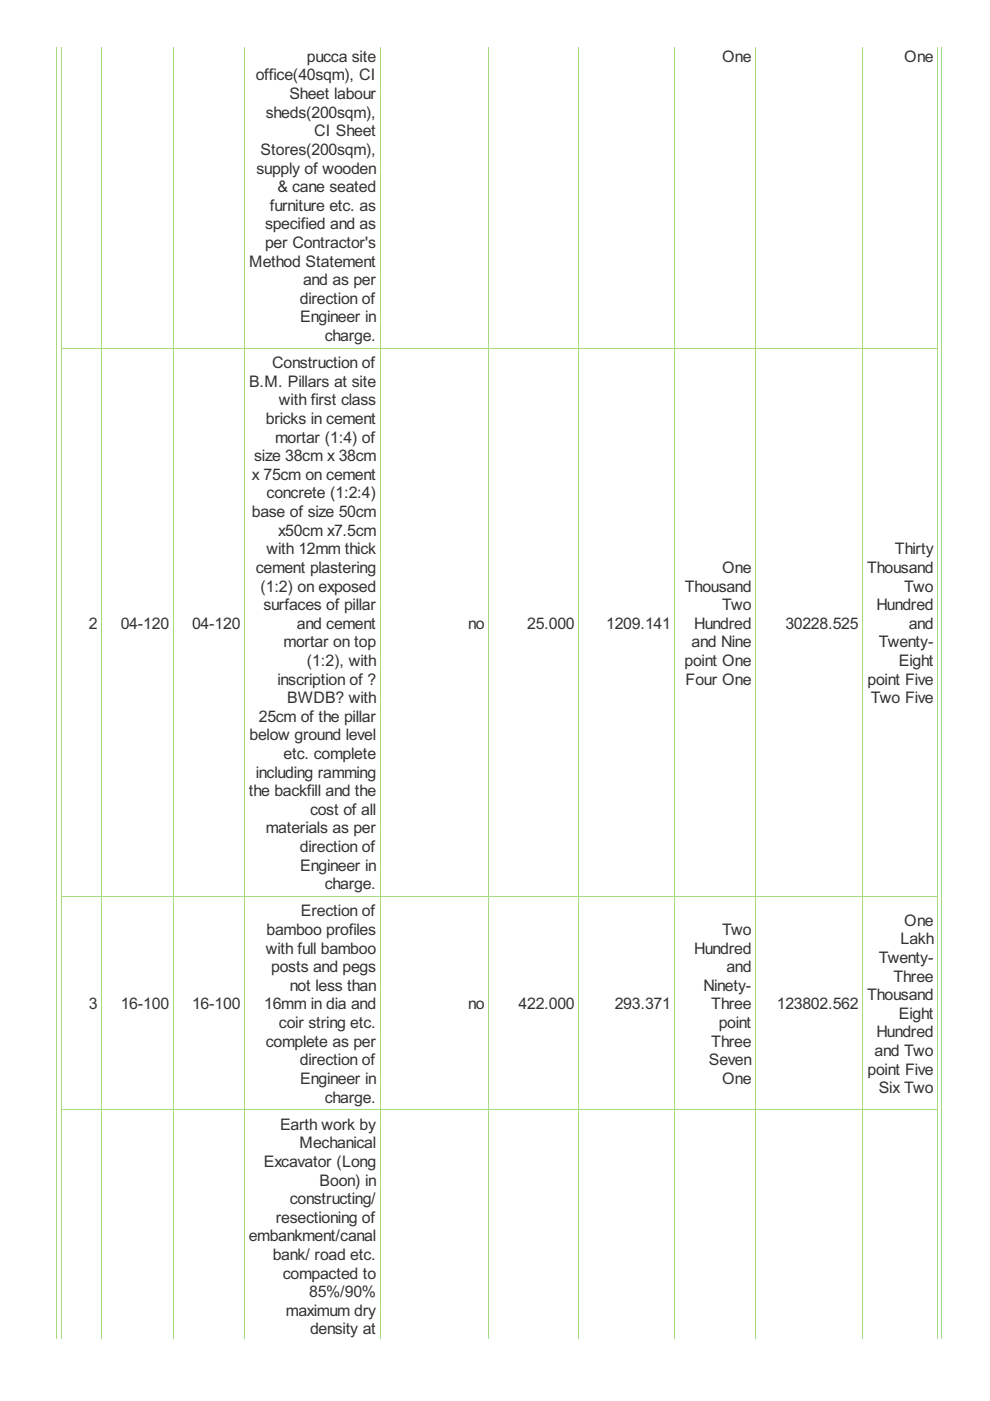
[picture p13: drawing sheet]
<svg xmlns="http://www.w3.org/2000/svg" width="210mm" height="297mm" viewBox="0 0 210 297" stroke-linecap="round" stroke-linejoin="round" font-family="sans-serif">
<defs><g id="words">
<g font-size="3.8" fill="#333">
<text x="54.2" y="17.1">office(40sqm), CI</text>
<text x="65.1" y="13.1">pucca site</text>
<text x="153.1" y="13.1">One</text>
<text x="191.7" y="13.1">One</text>
<text x="61.3" y="21">Sheet labour</text>
<text x="56.4" y="25">sheds(200sqm),</text>
<text x="66.6" y="28.9">CI Sheet</text>
<text x="55.3" y="32.8">Stores(200sqm),</text>
<text x="54.4" y="36.8">supply of wooden</text>
<text x="58.8" y="40.7">&amp; cane seated</text>
<text x="57.2" y="44.7">furniture etc. as</text>
<text x="56.2" y="48.6">specified and as</text>
<text x="56.2" y="52.6">per Contractor's</text>
<text x="52.8" y="56.5">Method Statement</text>
<text x="63.6" y="64.4">direction of</text>
<text x="64.2" y="60.5">and as per</text>
<text x="63.6" y="68.4">Engineer in</text>
<text x="68.9" y="72.3">charge.</text>
<text x="52.8" y="82">B.M. Pillars at site</text>
<text x="57.7" y="78.1">Construction of</text>
<text x="56.4" y="89.9">bricks in cement</text>
<text x="59.2" y="86">with first class</text>
<text x="58.3" y="93.8">mortar (1:4) of</text>
<text x="53.4" y="101.7">x 75cm on cement</text>
<text x="53.9" y="97.8">size 38cm x 38cm</text>
<text x="56.5" y="105.7">concrete (1:2:4)</text>
<text x="53.4" y="109.6">base of size 50cm</text>
<text x="59" y="113.6">x50cm x7.5cm</text>
<text x="56.5" y="117.5">with 12mm thick</text>
<text x="189.8" y="117.5">Thirty</text>
<text x="54.2" y="121.5">cement plastering</text>
<text x="55.2" y="125.4">(1:2) on exposed</text>
<text x="145.2" y="125.4">Thousand</text>
<text x="153.1" y="121.5">One</text>
<text x="183.8" y="121.5">Thousand</text>
<text x="191.7" y="125.4">Two</text>
<text x="55.9" y="129.4">surfaces of pillar</text>
<text x="153.1" y="129.4">Two</text>
<text x="185.8" y="129.4">Hundred</text>
<text x="18.9" y="133.3">2</text>
<text x="25.6" y="133.3">04-120</text>
<text x="40.7" y="133.3">04-120</text>
<text x="60.1" y="137.2">mortar on top</text>
<text x="62.9" y="133.3">and cement</text>
<text x="99.3" y="133.3">no</text>
<text x="111.8" y="133.3">25.000</text>
<text x="128.5" y="133.3">1209.141</text>
<text x="146.6" y="137.2">and Nine</text>
<text x="147.2" y="133.3">Hundred</text>
<text x="166.5" y="133.3">30228.525</text>
<text x="186.3" y="137.2">Twenty-</text>
<text x="192.7" y="133.3">and</text>
<text x="65.1" y="141.2">(1:2), with</text>
<text x="145.1" y="141.2">point One</text>
<text x="190.6" y="141.2">Eight</text>
<text x="58.8" y="145.1">inscription of ?</text>
<text x="60.9" y="149.1">BWDB? with</text>
<text x="145.4" y="145.1">Four One</text>
<text x="183.9" y="145.1">point Five</text>
<text x="184.7" y="149.1">Two Five</text>
<text x="54.9" y="153">25cm of the pillar</text>
<text x="52.9" y="157">below ground level</text>
<text x="60.1" y="160.9">etc. complete</text>
<text x="54.2" y="164.9">including ramming</text>
<text x="52.7" y="168.8">the backfill and the</text>
<text x="65.7" y="172.8">cost of all</text>
<text x="56.4" y="176.7">materials as per</text>
<text x="63.6" y="180.7">direction of</text>
<text x="63.6" y="184.6">Engineer in</text>
<text x="68.9" y="188.5">charge.</text>
<text x="63.8" y="194.3">Erection of</text>
<text x="191.7" y="196.3">One</text>
<text x="56.4" y="202.2">with full bamboo</text>
<text x="56.5" y="198.2">bamboo profiles</text>
<text x="147.2" y="202.2">Hundred</text>
<text x="153.1" y="198.2">Two</text>
<text x="190.9" y="200.2">Lakh</text>
<text x="57.5" y="206.1">posts and pegs</text>
<text x="154" y="206.1">and</text>
<text x="186.3" y="204.2">Twenty-</text>
<text x="189.4" y="208.1">Three</text>
<text x="18.9" y="214">3</text>
<text x="25.6" y="214">16-100</text>
<text x="40.7" y="214">16-100</text>
<text x="56" y="214">16mm in dia and</text>
<text x="61.5" y="210.1">not less than</text>
<text x="99.3" y="214">no</text>
<text x="110" y="214">422.000</text>
<text x="130.3" y="214">293.371</text>
<text x="149.1" y="210.1">Ninety-</text>
<text x="150.8" y="214">Three</text>
<text x="164.7" y="214">123802.562</text>
<text x="183.8" y="212.1">Thousand</text>
<text x="56.4" y="221.9">complete as per</text>
<text x="59.2" y="218">coir string etc.</text>
<text x="150.8" y="221.9">Three</text>
<text x="152.4" y="218">point</text>
<text x="185.8" y="220">Hundred</text>
<text x="190.6" y="216">Eight</text>
<text x="63.6" y="225.9">direction of</text>
<text x="150.3" y="225.9">Seven</text>
<text x="183.9" y="227.8">point Five</text>
<text x="185.4" y="223.9">and Two</text>
<text x="63.6" y="229.8">Engineer in</text>
<text x="68.9" y="233.8">charge.</text>
<text x="153.1" y="229.8">One</text>
<text x="186.3" y="231.8">Six Two</text>
<text x="59.4" y="239.5">Earth work by</text>
<text x="63.5" y="243.5">Mechanical</text>
<text x="55.9" y="247.4">Excavator (Long</text>
<text x="67.8" y="251.4">Boon) in</text>
<text x="61.5" y="255.3">constructing/</text>
<text x="52.7" y="263.2">embankment/canal</text>
<text x="58.5" y="259.2">resectioning of</text>
<text x="57.8" y="267.1">bank/ road etc.</text>
<text x="60" y="271.1">compacted to</text>
<text x="65.6" y="275">85%/90%</text>
<text x="60.6" y="279">maximum dry</text>
<text x="65.7" y="282.9">density at</text>
</g>
</g></defs>
<g fill="none" stroke="#a8da7f" stroke-width=".21">
<path d="M12 9.9v273.9M13 9.9v273.9M21.6 9.9v273.9M36.7 9.9v273.9M51.8 9.9v273.9M80.6 9.9v273.9M103.6 9.9v273.9M122.7 9.9v273.9M143.1 9.9v273.9M160.2 9.9v273.9M182.9 9.9v273.9M198.8 9.9v273.9"/>
<path d="M199.6 9.9v273.9M13 73.9h185.9M13 190.1h185.9M13 235.3h185.9"/>
</g>
<use href="#words"/>
</svg>
